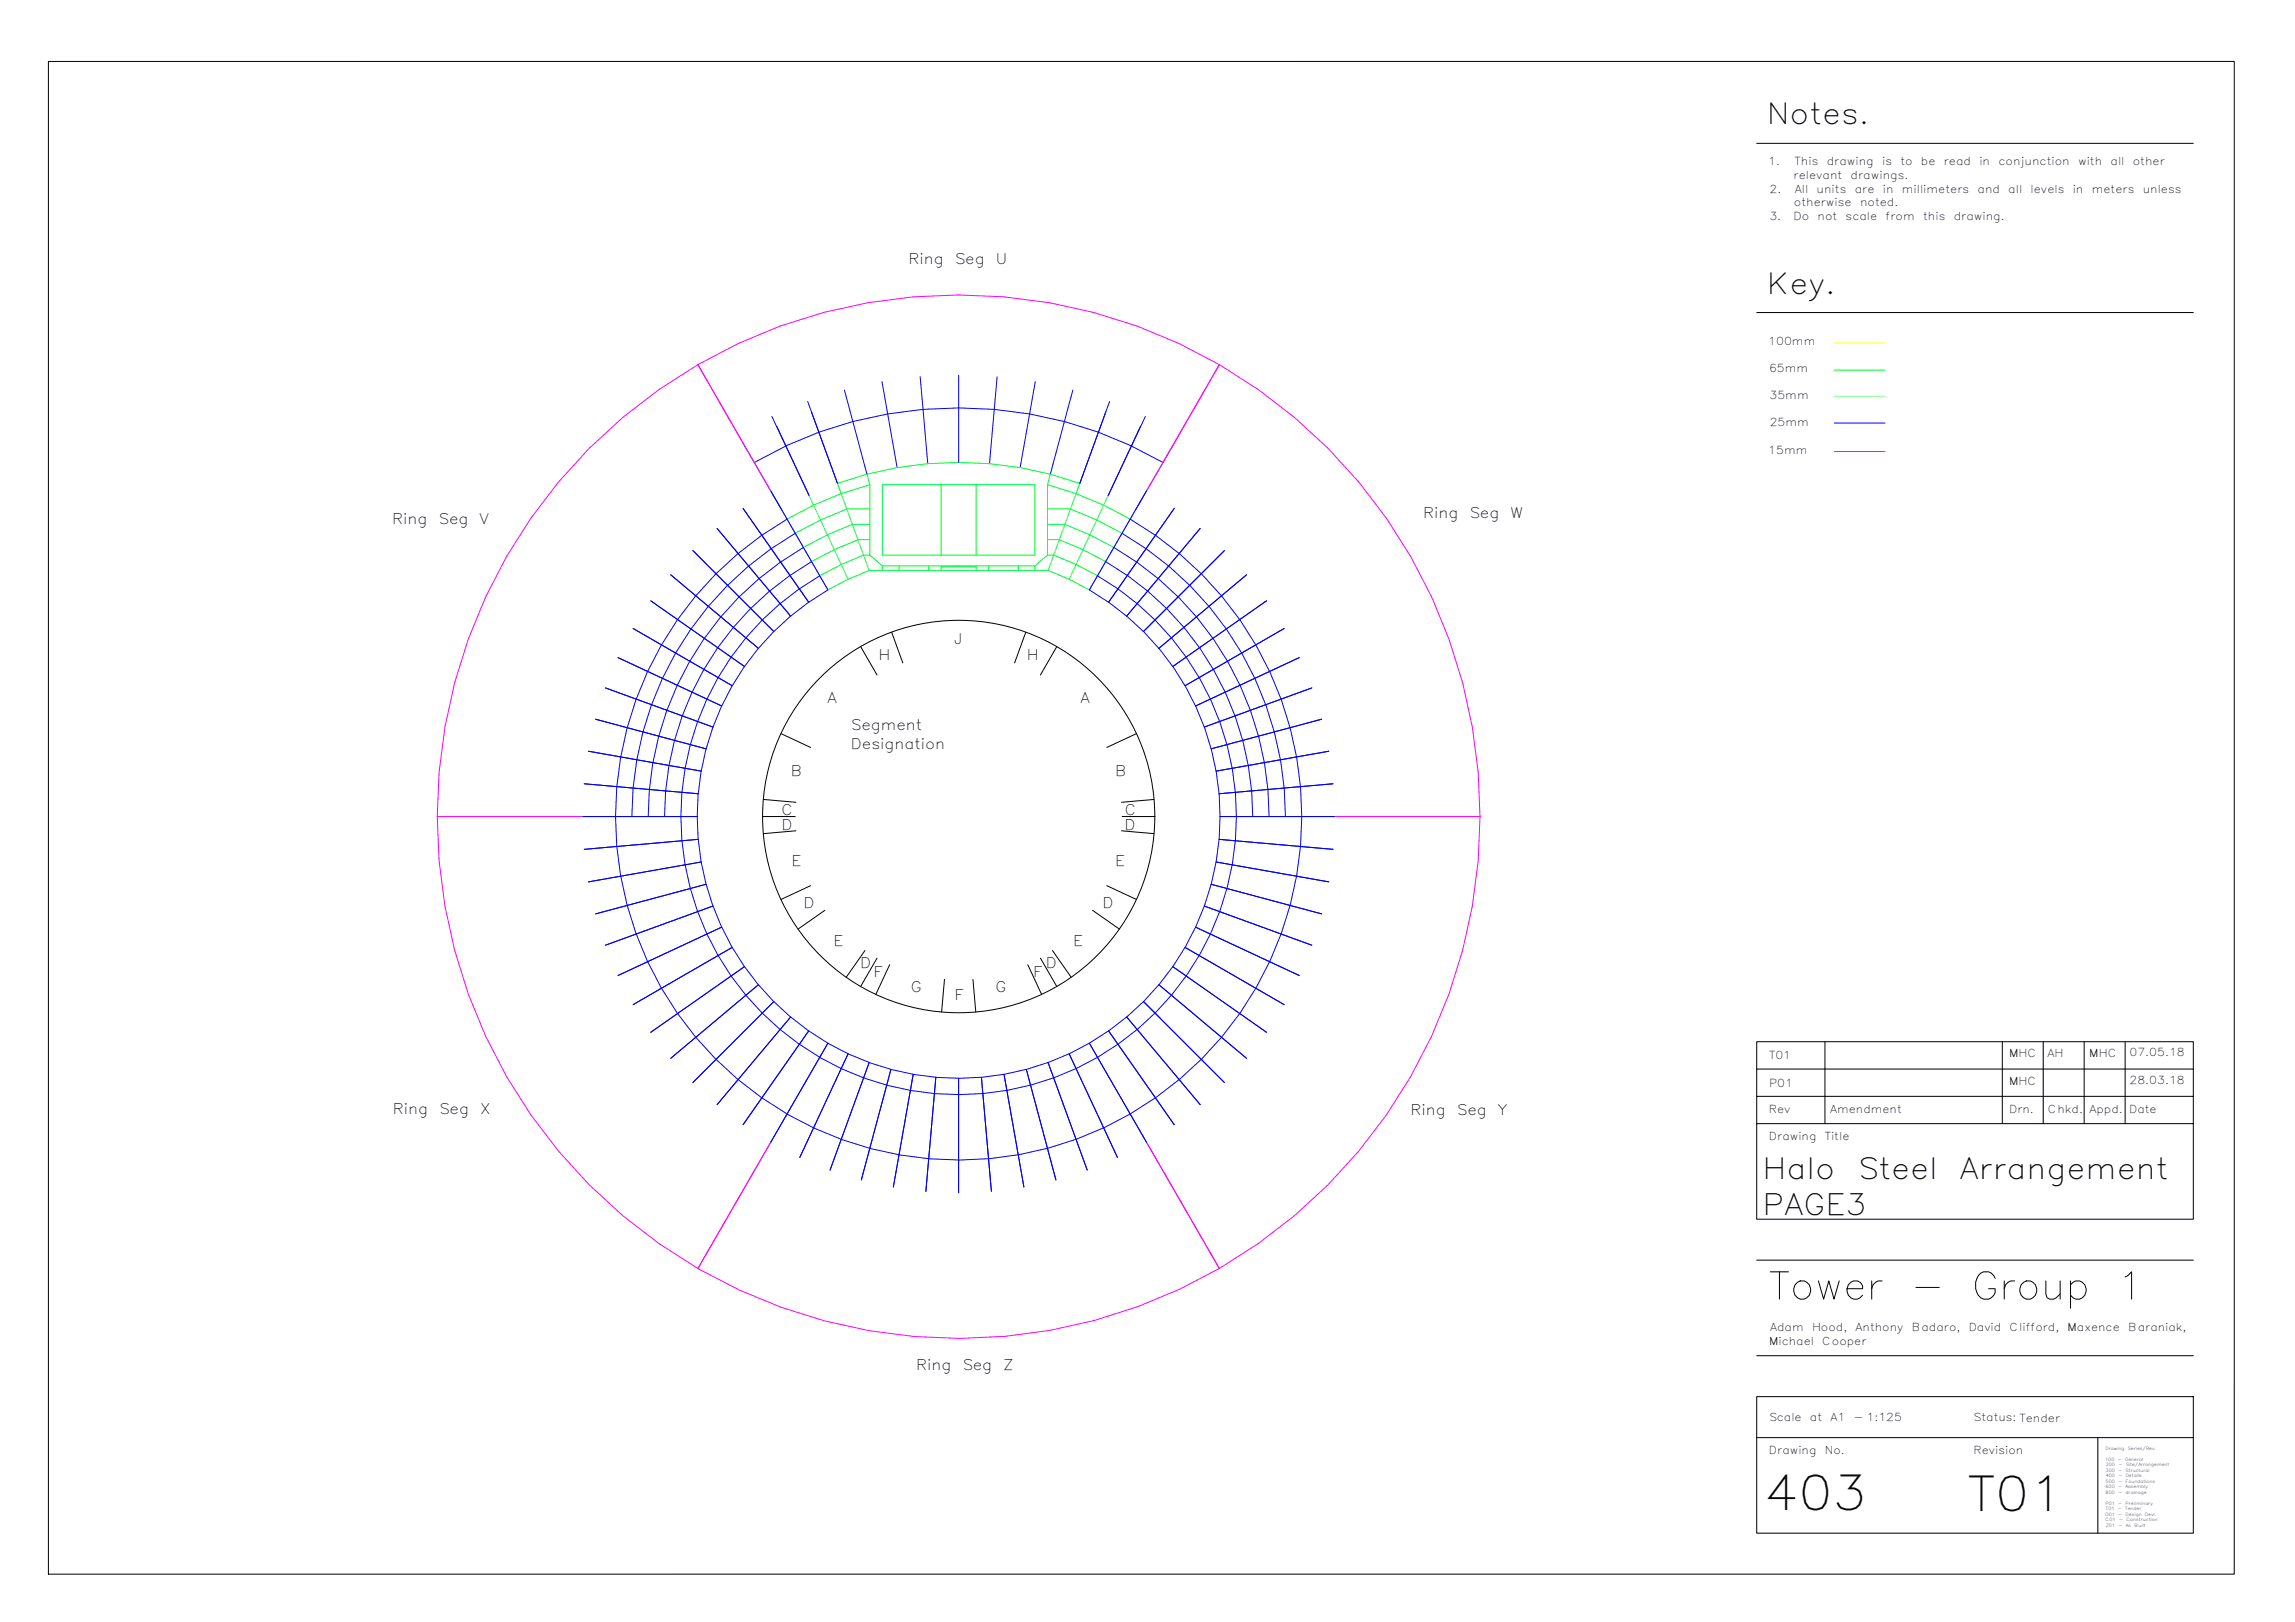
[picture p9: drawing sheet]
<svg xmlns="http://www.w3.org/2000/svg" width="841mm" height="594mm" viewBox="0 0 841 594" stroke-linecap="round" stroke-linejoin="round" font-family="sans-serif">
<defs><g id="words">
<text font-size="19.4" x="647.7" y="480.5">Tower - Group 1</text>
<g font-size="17.5">
<text x="646.5" y="553.2">403</text>
<text x="721.1" y="553.4">T01</text>
</g>
<g font-size="10.8">
<text x="645.9" y="431.7">Halo</text>
<text x="680.6" y="431.7">Steel</text>
<text x="718.2" y="431.7">Arrangement</text>
<text x="645.9" y="445">PAGE3</text>
</g>
<g font-size="10.7">
<text x="647.4" y="45.5">Notes.</text>
<text x="647.4" y="107.5">Key.</text>
</g>
<g font-size="5.4">
<text x="332.9" y="96.6">Ring</text>
<text x="349.9" y="96.6">Seg</text>
<text x="364.9" y="96.6">U</text>
<text x="143.7" y="191.9">Ring</text>
<text x="160.7" y="191.9">Seg</text>
<text x="175.7" y="191.9">V</text>
<text x="521.5" y="189.9">Ring</text>
<text x="538.5" y="189.9">Seg</text>
<text x="553.5" y="189.9">W</text>
<text x="349.6" y="236">J</text>
<text x="321.9" y="241.6">H</text>
<text x="376.3" y="241.6">H</text>
<text x="303.3" y="257.5">A</text>
<text x="395.9" y="257.5">A</text>
<text x="311.8" y="267.5">Segment</text>
<text x="311.8" y="274.2">Designation</text>
<text x="289.8" y="284.1">B</text>
<text x="408.6" y="284.1">B</text>
<text x="286.4" y="298.4">C</text>
<text x="412.2" y="298.4">C</text>
<text x="286.4" y="303.9">D</text>
<text x="412" y="303.9">D</text>
<text x="290" y="317.1">E</text>
<text x="408.7" y="317.1">E</text>
<text x="294.5" y="332.6">D</text>
<text x="404" y="332.6">D</text>
<text x="305.4" y="346.4">E</text>
<text x="393.3" y="346.4">E</text>
<text x="315.2" y="354.4">D</text>
<text x="320.1" y="357.8">F</text>
<text x="378.6" y="357.8">F</text>
<text x="383.2" y="354.4">D</text>
<text x="333.8" y="363.4">G</text>
<text x="364.8" y="363.4">G</text>
<text x="349.8" y="366.1">F</text>
<text x="144" y="408.1">Ring</text>
<text x="160.9" y="408.1">Seg</text>
<text x="175.9" y="408.1">X</text>
<text x="516.9" y="408.3">Ring</text>
<text x="533.9" y="408.3">Seg</text>
<text x="548.9" y="408.3">Y</text>
<text x="335.7" y="501.9">Ring</text>
<text x="352.7" y="501.9">Seg</text>
<text x="367.7" y="501.9">Z</text>
</g>
<g font-size="4">
<text x="648" y="60.5">1.</text>
<text x="657.2" y="65.6">relevant</text>
<text x="657.6" y="60.5">This</text>
<text x="669.4" y="60.5">drawing</text>
<text x="678.2" y="65.6">drawings.</text>
<text x="689.7" y="60.5">is</text>
<text x="696.4" y="60.5">to</text>
<text x="703.9" y="60.5">be</text>
<text x="712.3" y="60.5">read</text>
<text x="725.4" y="60.5">in</text>
<text x="732.3" y="60.5">conjunction</text>
<text x="761.5" y="60.5">with</text>
<text x="773.4" y="60.5">all</text>
<text x="781.6" y="60.5">other</text>
<text x="648.5" y="70.6">2.</text>
<text x="657.7" y="70.6">All</text>
<text x="665.7" y="70.6">units</text>
<text x="679.7" y="70.6">are</text>
<text x="689.9" y="70.6">in</text>
<text x="696.9" y="70.6">millimeters</text>
<text x="724.7" y="70.6">and</text>
<text x="736" y="70.6">all</text>
<text x="744.1" y="70.6">levels</text>
<text x="759.6" y="70.6">in</text>
<text x="766.5" y="70.6">meters</text>
<text x="785.2" y="70.6">unless</text>
<text x="657.4" y="75.6">otherwise</text>
<text x="681.6" y="75.6">noted.</text>
<text x="648.4" y="80.7">3.</text>
<text x="657.2" y="80.7">Do</text>
<text x="666.1" y="80.7">not</text>
<text x="676.3" y="80.7">scale</text>
<text x="691" y="80.7">from</text>
<text x="704.8" y="80.7">this</text>
<text x="716" y="80.7">drawing.</text>
<text x="648" y="126.2">100mm</text>
<text x="648.3" y="136.2">65mm</text>
<text x="648.5" y="146.2">35mm</text>
<text x="648.5" y="156.2">25mm</text>
<text x="648" y="166.2">15mm</text>
<text x="648.3" y="388">T01</text>
<text x="736.2" y="387.3">MHC</text>
<text x="750.3" y="387.2">AH</text>
<text x="765.6" y="387">MHC</text>
<text x="780.4" y="386.9">07.05.18</text>
<text x="648.3" y="398">P01</text>
<text x="736.2" y="397.3">MHC</text>
<text x="780.4" y="396.9">28.03.18</text>
<text x="648.3" y="407.6">Rev</text>
<text x="670.7" y="407.6">Amendment</text>
<text x="736.3" y="407.6">Drn.</text>
<text x="750.4" y="407.6">Chkd.</text>
<text x="765.7" y="407.6">Appd.</text>
<text x="780.3" y="407.6">Date</text>
<text x="648.3" y="417.6">Drawing</text>
<text x="668.7" y="417.6">Title</text>
<text x="648.7" y="487.6">Adam</text>
<text x="664" y="487.6">Hood,</text>
<text x="680" y="487.6">Anthony</text>
<text x="700.6" y="487.6">Badaro,</text>
<text x="721.4" y="487.6">David</text>
<text x="736.4" y="487.6">Clifford,</text>
<text x="757.7" y="487.6">Maxence</text>
<text x="779.8" y="487.6">Baraniak,</text>
<text x="648.3" y="492.6">Michael</text>
<text x="667.8" y="492.6">Cooper</text>
<text x="648.3" y="520.5">Scale</text>
<text x="663.3" y="520.5">at</text>
<text x="670.7" y="520.5">A1</text>
<text x="679.2" y="520.5">- 1:125</text>
<text x="723.3" y="520.5">Status: Tender</text>
<text x="648.3" y="532.6">Drawing</text>
<text x="668.7" y="532.6">No.</text>
<text x="723.3" y="532.6">Revision</text>
</g>
<g font-size="1.6">
<text x="771.6" y="530.9">Drawing</text>
<text x="779.7" y="530.9">Series/Rev.</text>
<text x="771.5" y="534.9">100</text>
<text x="771.6" y="539.1">300</text>
<text x="771.7" y="537.1">200</text>
<text x="776.1" y="534.9">-</text>
<text x="776.3" y="539.1">-</text>
<text x="776.3" y="537.1">-</text>
<text x="778.8" y="534.9">General</text>
<text x="779" y="539.1">Structural</text>
<text x="779" y="537.1">Site/Arrangement</text>
<text x="771.6" y="545.2">600</text>
<text x="771.6" y="543.2">500</text>
<text x="771.6" y="541.1">400</text>
<text x="776.2" y="545.2">-</text>
<text x="776.3" y="543.2">-</text>
<text x="776.3" y="541.1">-</text>
<text x="778.9" y="545.2">Assembly</text>
<text x="779" y="543.2">Foundations</text>
<text x="779" y="541.1">Details</text>
<text x="771.6" y="551.2">P01</text>
<text x="771.6" y="547.2">800</text>
<text x="776.3" y="551.2">-</text>
<text x="776.3" y="547.2">-</text>
<text x="779" y="551.2">Preliminary</text>
<text x="779" y="547.2">drainage</text>
<text x="771.6" y="555.2">D01</text>
<text x="771.6" y="557.2">C01</text>
<text x="771.7" y="553.2">T01</text>
<text x="776.1" y="553.2">-</text>
<text x="776.3" y="555.2">-</text>
<text x="776.6" y="557.2">-</text>
<text x="778.8" y="553.2">Tender</text>
<text x="779" y="555.2">Design</text>
<text x="779.2" y="557.2">Construction</text>
<text x="786" y="555.2">Devl.</text>
<text x="771.6" y="559.2">Z01</text>
<text x="776.3" y="559.2">-</text>
<text x="779" y="559.2">As</text>
<text x="782.2" y="559.2">Built</text>
</g>
</g></defs>
<!-- layer: 40mmSteel -->
<g fill="none" stroke="#0f0" stroke-width=".37">
<path d="M672.2 135.5h18.6M317.7 173.7l-10.8 3.4 1.4 3.7M317.7 173.7a132.8 132.8 0 0 1 67.2 0M317.7 173.7l1 3.8M318.7 177.5v25.8l4.7 4M318.7 177.5l-10.4 3.3M344.9 177.5h12.8M383.9 177.5v25.8l-4.6 4M383.9 177.5l10.4 3.3M384.9 173.7l-1 3.8M384.9 173.7l10.8 3.4-1.4 3.7M308.3 180.8l-10.2 4.2-9.7 5.1"/>
<path d="M312.4 192.1h6.3M312.4 192.1l-9.2 3.8-8.8 4.6M318.7 197.7h-4.3l-8.7 3.6M318.7 186.4h-8.4l-9.6 4.1-9.3 4.8M383.9 197.7h4.3l8.7 3.6M383.9 192.1h6.3l9.2 3.8M383.9 186.4h8.4l9.6 4.1 9.3 4.8M394.3 180.8l10.2 4.2 9.7 5.1M399.4 195.9l8.8 4.6M303.4 216.1l7.4-3.9 7.7-3.3h65.6l7.7 3.3 7.4 3.9M305.7 201.3l-8.3 4.4M318.7 203.3h-2.2l-8.2 3.4-7.9 4.2"/>
<path d="M323.4 207.3h55.9M323.4 207.3v1.6M329.5 207.3v1.6M340.3 207.3v1.6M344.9 203.3v-25.8h-21.5v25.8h55.9v-25.8h-21.6v25.8M344.9 207.3v1.6M344.9 207.6h12.8M351.3 207.3v.3M357.7 207.3v1.6M362.3 207.3v1.6M373.1 207.3v1.6M379.3 207.3v1.6"/>
<path d="M383.9 203.3h2.2l8.2 3.4 7.9 4.2M396.9 201.3l8.3 4.4"/>
</g>
<!-- layer: 15mmSteel -->
<g fill="none" stroke="#00f" stroke-width=".37">
<path d="M323.2 139.8l5.6 31.5M337.2 138l2.8 31.8M351.3 137.4v32M365.4 138l-2.8 31.8M379.4 139.8l-5.6 31.5M282.9 152.6l13.6 28.8-11.9-25.3M296 147l10.9 30.1M309.4 142.8l8.3 30.9M393.2 142.8l-8.3 30.9M406.6 147l-10.9 30.1M419.7 152.6l-13.6 28.8 11.9-25.3M672.2 155h18.6"/>
<path d="M272.4 162.5l14 24.1M282.4 179.8l21 36.3-7 4.5-24.1-34.4M288 163.3a151.1 151.1 0 0 1 126.6 0M288 163.3l-11.6 6.1M414.6 163.3l11.6 6.1M430.2 162.5l-31 53.6 7 4.5 24.1-34.4M262.8 193.5l26.9 32.2 6.6-5.1M288.4 190.1a125.7 125.7 0 0 0-51.1 55.8M291.4 195.3l-8.8 5.6-8.3 6.4M411.2 195.3a119.3 119.3 0 0 1 38.2 35.1M414.2 190.1a125.5 125.5 0 0 1 51.1 55.8M439.8 193.5l-26.9 32.2"/>
<path d="M253.9 201.7l29.7 29.6M270.8 218.6a113.3 113.3 0 0 0-26.4 41.6M274.3 207.3l-7.7 7.1-7 7.7-6.4 8.3M289.5 210.8l-7.5 5.7-6.9 6.3-6.3 7M294.4 200.5l-8.4 5.3-7.8 6.1-7.3 6.7M297.4 205.7l-7.9 5.1M300.4 210.9l-7.5 4.8-7 5.4M402.2 210.9a101.6 101.6 0 0 1 41.3 45.1M405.2 205.7l7.9 5.1M408.2 200.5a113.7 113.7 0 0 1 50 59.7M413.1 210.8a107.5 107.5 0 0 1 26.5 26.4M448.7 201.7l-29.7 29.6"/>
<path d="M456.8 210.5l-32.1 27-5.6-6.2M232 230.2l36.3 21M238.5 220.1l34.3 24 5.1-6.6-32.1-27 32.1 27 5.6-6.2M247.6 239.2a119.4 119.4 0 0 0-16 59.9M253.2 230.4l-5.6 8.8M263 237.2a107.6 107.6 0 0 0-19.1 52.5M268.7 229.8l-5.7 7.4M273.3 233.6l-5.4 7.1M285.9 221.1l-6.6 6-6 6.5M289.7 225.6l-6.1 5.7M406.3 220.6l6.6 5.1M412.9 225.6l6.1 5.7"/>
<path d="M439.6 237.2a107.4 107.4 0 0 1 19.1 52.5M449.4 230.4a119.7 119.7 0 0 1 21.7 68.7M464.1 220.1l-34.3 24-5.1-6.6M470.6 230.2l-36.3 21M470.6 230.2l-36.3 20.9M221.9 252l39.4 14.3M226.5 240.9l38 17.7M237.3 245.9a126.1 126.1 0 0 0 0 106.3M259 256l-3.3 8.3M264.4 258.6l-3.1 7.7M267.9 240.7l-4.8 7.5-4 7.8M268.3 251.1l-3.8 7.5"/>
<path d="M272.8 244.1l-4.5 7.1M429.8 244.1l4.5 7.1M443.6 256a101.6 101.6 0 0 1 9.1 34.2M465.3 245.9l4.2 10.2 3.3 10.4M476.1 240.9l-38 17.7-3.8-7.5M480.7 252l-39.4 14.3-3.1-7.7M218.2 263.4l40.6 10.9 2.4-8M239.2 279.3l-1.2 9.9M244.4 260.1l-3 9.5-2.1 9.7M255.6 264.3a102 102 0 0 0 0 69.6M258.7 274.3l-1.7 8.1-41.4-7.2 41.3 7.2-1 8.3-41.8-3.6M441.4 266.3l2.4 8"/>
<path d="M443.9 274.3l1.7 8.1 41.3-7.2-41.2 7.2 1 8.3 41.8-3.6M458.2 260.1l3 9.5 2.1 9.7M463.4 279.3l1.3 9.9 .4 9.9M472.8 266.5l2.3 10.7M475.2 277.2a127.6 127.6 0 0 1 0 43.7M484.3 263.4l-40.5 10.9M213.6 299.1h41.9M238 289.2l-.5 9.9M243.9 289.7l-.4 9.4M255.5 299.1l.3 8.3M255.8 290.7l-.3 8.4M446.8 290.7l.3 8.4"/>
<path d="M447.1 299.1h41.9M447.1 299.1l-.3 8.3M452.7 290.2l.4 8.9-.4 8.9M458.7 289.7l.4 9.4M214.1 311.1l41.8-3.7 1 8.3M452.7 308a101.6 101.6 0 0 1-9.1 34.1M488.5 311.1l-41.8-3.7-1 8.3M215.6 323l41.4-7.3 1.7 8.2M255.7 333.9l3.3 8.2M261.2 331.9l-2.4-8-40.6 10.8M261.3 331.8l3.1 7.8M261.3 331.8l-39.4 14.4"/>
<path d="M264.5 339.6l-38 17.7M264.5 339.6l3.8 7.4M438.2 339.6l3.1-7.8 39.4 14.4M443.8 323.9l40.5 10.8M443.8 323.9l-2.4 8M472.8 331.6l-3.3 10.5-4.2 10.1M475.1 320.9l-2.3 10.7M486.9 323l-41.3-7.3-1.7 8.2M237.3 352.2a125.4 125.4 0 0 0 51.1 55.8M259.1 342.1l4 7.9 4.8 7.5M267.9 357.5l5.4 7M272.8 354.1l-4.5-7.1-36.3 21"/>
<path d="M429.8 354.1l4.5-7.1 36.3 21M434.3 347l3.8-7.4 38 17.7M443.5 342.1a101.7 101.7 0 0 1-157.6 35M465.3 352.2a125.4 125.4 0 0 1-51.1 55.8M273.3 364.5l6 6.6 6.6 6M277.9 360.7l-5.1-6.7-34.3 24.1M283.5 366.9l-5.6-6.2-32.1 26.9M283.6 366.8l-29.7 29.7M283.6 366.8l6.1 5.7M296.3 377.6l-6.6-5.1-26.9 32.1M412.9 372.5l-6.6 5.1M412.9 372.5l26.9 32.1"/>
<path d="M419 366.8l29.7 29.7M419 366.8l-6.1 5.7M419.1 366.9l5.6-6.2 32.1 26.9M424.7 360.7l5.1-6.7 34.3 24.1M303.4 382.1l7.4 3.8M310.8 386l7.7 3.1M310.8 385.9l-17.7 38.1M318.5 389.2l8 2.5M318.5 389.1l-14.3 39.5M326.5 391.7l8.2 1.8M326.5 391.7l-10.9 40.5M334.7 393.5l8.2 1.1"/>
<path d="M334.7 393.5l-7.3 41.3M342.9 394.6l8.4 .3M342.9 394.6l-3.6 41.7M351.3 394.9v42M359.6 394.6l3.7 41.7M359.6 394.6l-8.3 .4M367.9 393.5l-8.2 1.1M367.9 393.5l7.3 41.3M376.1 391.7l10.9 40.5M376.1 391.7l-8.2 1.8M384.1 389.1l14.3 39.5M384.1 389.1l-8 2.6"/>
<path d="M391.8 385.9l17.7 38.1M391.8 385.9l-7.7 3.3M399.2 382.1l7-4.5 24.1 34.3M399.2 382.1l21 36.3M399.2 382.1l-7.4 3.9M272.3 411.9l24.1-34.3 7 4.5-21 36.3M288.4 408a125.3 125.3 0 0 0 51.9 16.4M414.2 408a125 125 0 0 1-51.9 16.4M362.3 424.4l-11 .5-11-.5"/>
</g>
<!-- layer: 30mmSteel -->
<path d="M672.2 145.1h18.6M306.9 177.1l11.6 31.8M395.7 177.1l-11.6 31.8M286.4 186.6l17 29.5M296.4 181.4l14.4 30.8M406.2 181.4l-14.4 30.8M416.2 186.6l-17 29.5" fill="none" stroke="#0ff" stroke-width=".37"/>
<!-- layer: 7.5mmSteel -->
<g fill="none" stroke="#f0f" stroke-width=".37">
<path d="M255.8 133.5a191.6 191.6 0 0 1 191 0M255.8 133.5l16.6 29M255.8 133.5l-14.1 9-13.2 10.2M255.8 133.5l26.6 46.3M446.8 133.5l-16.6 29M446.8 133.5l14.1 9 13.2 10.2M446.8 133.5l-26.6 46.3M228.5 152.7l-12.3 11.3M474.1 152.7l12.3 11.3M204.9 176.2l-10.1 13.2-9 14.1M216.2 163.9l-11.3 12.3M486.4 163.9l11.3 12.3"/>
<path d="M497.7 176.2l10.1 13.2 9 14.1M672.2 165.4h18.6M185.8 203.5l-7.7 14.8-6.3 15.4M516.8 203.5l7.7 14.8 6.3 15.4M171.7 233.7l-5 15.9-3.6 16.3M530.9 233.7l5 15.9 3.6 16.3M163.1 265.9l-2.2 16.5-.7 16.7M539.5 265.9l2.1 16.5M160.2 299.1h53.4M160.2 299.1l.7 16.6 2.2 16.6M489 299.1h53.4M541.7 282.4l.7 16.7"/>
<path d="M542.4 299.1l-.7 16.6M541.6 315.7l-2.1 16.6M163.1 332.3l3.6 16.2 5 15.9M539.5 332.3l-3.6 16.2-5 15.9M171.8 364.4l6.3 15.4 7.7 14.8M530.8 364.4l-6.3 15.4-7.7 14.8M185.8 394.6l9 14.1 10.1 13.2 11.3 12.3M516.8 394.6l-9 14.1-10.1 13.2-11.3 12.3M282.4 418.4l-26.7 46.2 14.8 7.7M420.2 418.4l26.6 46.2M216.2 434.2l12.3 11.3M486.4 434.2l-12.3 11.3"/>
<path d="M228.5 445.5l13.2 10.1 14.1 9M474.1 445.5l-13.2 10.1-14.1 9M270.5 472.3a190.9 190.9 0 0 0 130.3 11.4M432.1 472.3l-15.4 6.4-15.9 5M446.8 464.6l-14.7 7.7"/>
</g>
<!-- layer: Dim01 -->
<g fill="none" stroke="#000" stroke-width=".37">
<path d="M315.4 236.8l6 10.4M326.7 231.5l4.1 11.3M375.9 231.5l-4.1 11.3M387.3 236.8l-6 10.4M286.2 268.7l10.9 5.1M416.5 268.7l-10.9 5.1M279.5 299.1h11.9M279.7 292.8l12 1.1M411.2 299.1h12M422.9 292.8l-11.9 1.1M291.7 304.3l-12 1M411 304.3l11.9 1"/>
<path d="M297.1 324.4l-10.9 5M302.3 333.4l-9.8 6.9M400.4 333.4l9.8 6.9M405.6 324.4l10.9 5M317 348.1l-6.9 9.8M321.4 350.9l-6 10.4M326 353.4l-5 10.8M346.1 358.7l-1 12M356.5 358.7l1.1 12M376.6 353.4l5.1 10.8M381.3 350.9l6 10.4M385.7 348.1l6.8 9.8"/>
<circle cx="351.3" cy="299.1" r="71.9"/>
</g>
<!-- layer: Layout02 -->
<g fill="none" stroke="#000" stroke-width=".37">
<path d="M17.7 22.5h801.1v554l-801.1 .1zM643.8 52.5h160M643.8 114.5h160M643.8 391.5v-10h160v10M668.8 381.5v30.1M733.8 381.5v30.1M748.8 381.5v30.1M763.8 381.5v30.1M778.8 381.5v30.1M643.8 411.6h160v34.9h-160zM643.8 411.6v-10.1h160v10.1M643.8 401.5v-10h160v10"/>
<path d="M643.8 461.5h160M643.8 496.5h160M643.8 511.5h160v50h-160zM643.8 526.5h160M768.8 526.5v35"/>
</g>
<!-- layer: 70mmSteel -->
<path d="M672.2 125.5h18.6" fill="none" stroke="#ff0" stroke-width=".37"/>
<use href="#words"/>
</svg>
